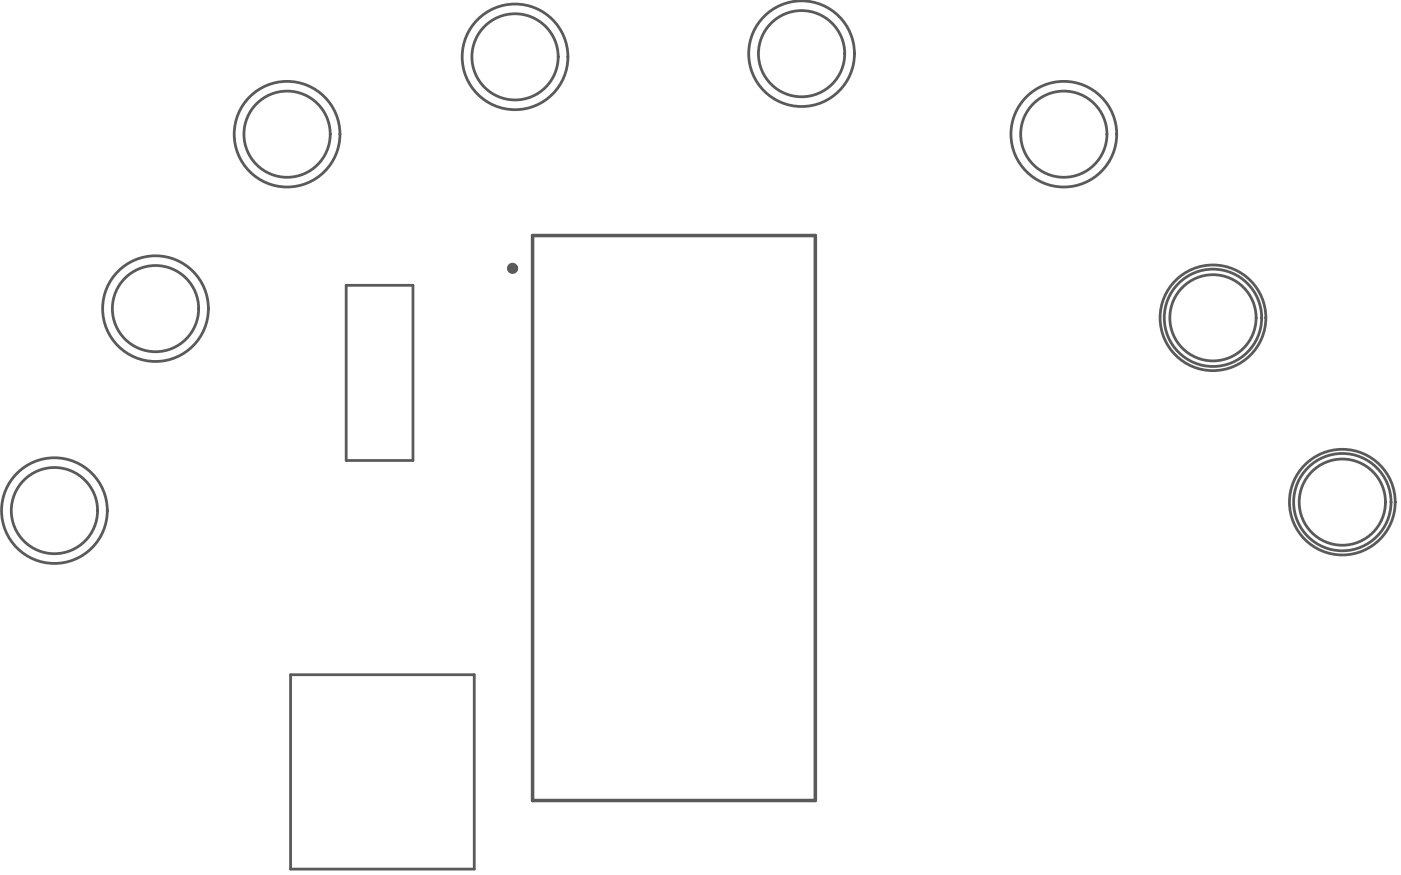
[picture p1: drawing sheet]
<svg xmlns="http://www.w3.org/2000/svg" width="84mm" height="52mm" viewBox="0 0 84 52" stroke-linecap="round" stroke-linejoin="round" font-family="sans-serif">
<path d="M31.8 14.1h16.9v33.7h-16.9z" fill="none" stroke="#5a5a5a" stroke-width=".21"/>
<g fill="none" stroke="#5a5a5a" stroke-width=".17">
<path d="M20.7 17h3.9v10.5h-3.9zM17.3 40.3h11v11.6h-11z"/>
<circle cx="9.3" cy="18.4" r="2.57"/>
<circle cx="9.3" cy="18.4" r="3.2"/>
<circle cx="17.1" cy="8" r="2.57"/>
<circle cx="17.1" cy="8" r="3.2"/>
<circle cx="30.7" cy="3.4" r="2.57"/>
<circle cx="30.7" cy="3.4" r="3.2"/>
<circle cx="47.8" cy="3.2" r="2.57"/>
<circle cx="47.8" cy="3.2" r="3.2"/>
<circle cx="63.5" cy="8" r="2.57"/>
<circle cx="63.5" cy="8" r="3.2"/>
<circle cx="72.4" cy="19" r="2.57"/>
<circle cx="72.4" cy="19" r="2.91"/>
<circle cx="72.4" cy="19" r="3.2"/>
<circle cx="3.2" cy="30.5" r="2.57"/>
<circle cx="3.2" cy="30.5" r="3.2"/>
<circle cx="80.1" cy="30" r="2.57"/>
<circle cx="80.1" cy="30" r="2.91"/>
<circle cx="80.1" cy="30" r="3.2"/>
</g>
<circle cx="30.6" cy="16" r=".17" fill="none" stroke="#5a5a5a" stroke-width=".33"/>
</svg>
